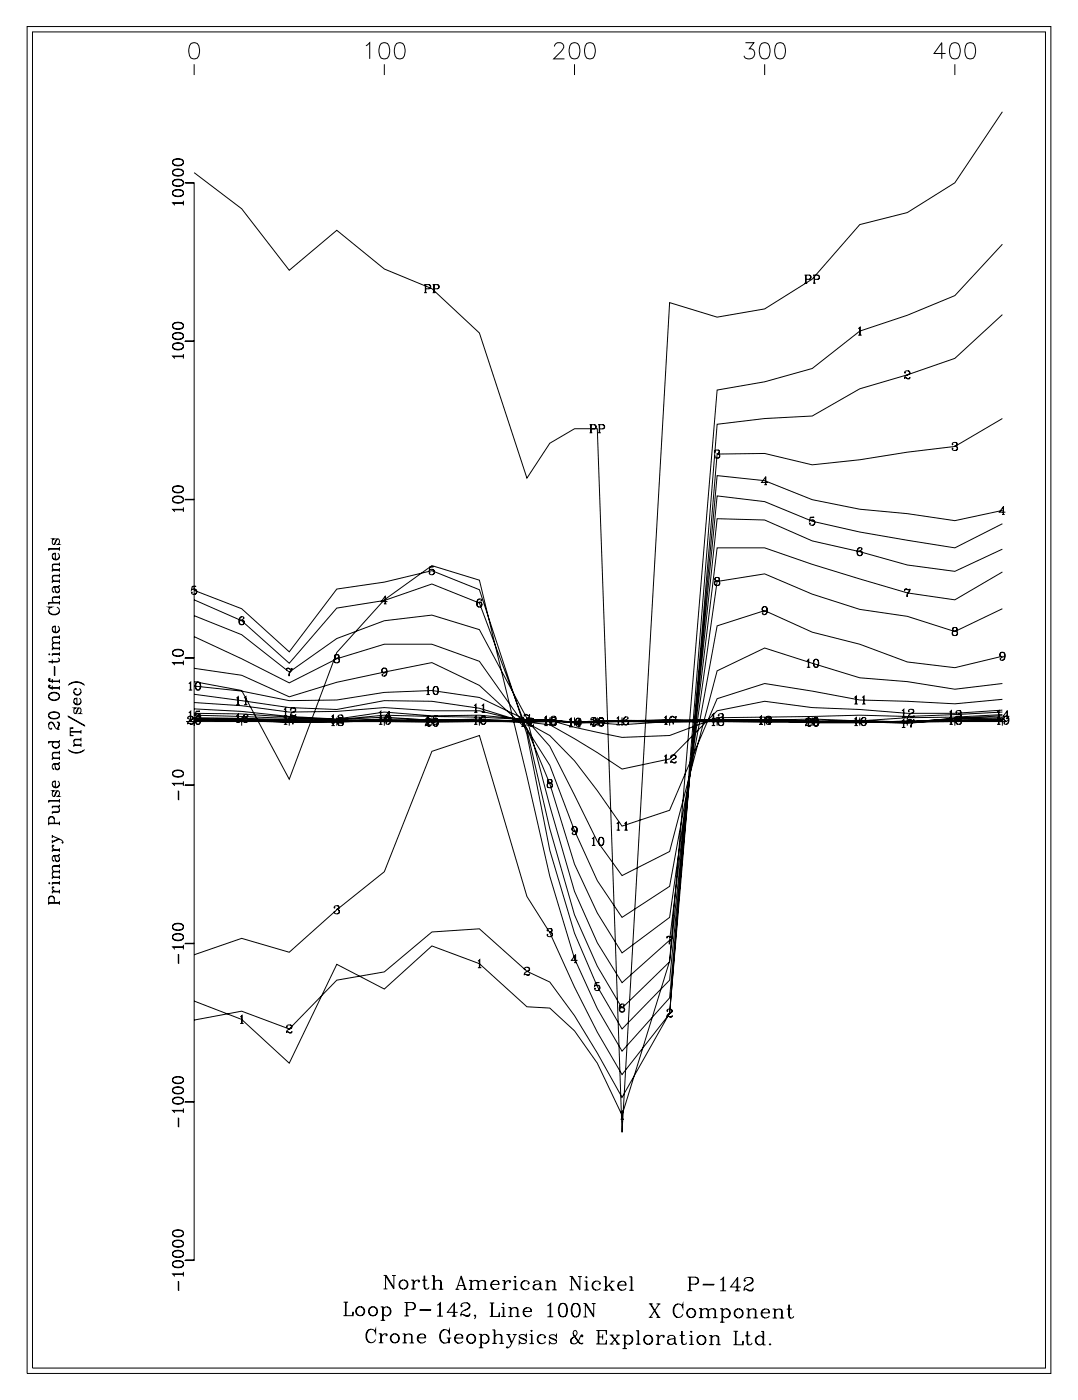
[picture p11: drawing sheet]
<svg xmlns="http://www.w3.org/2000/svg" width="215mm" height="279mm" viewBox="0 0 215 279" stroke-linecap="round" stroke-linejoin="round" font-family="sans-serif">
<g fill="none" stroke="#000" stroke-width=".2">
<path d="M5.4 5.3h204v268.5h-204zM6.5 6.4h201.9v266.3h-201.9zM38.1 8.7a1.05 1.05 0 0 1 1.5 .4 2.68 2.68 0 0 1-.3 2.5 1.06 1.06 0 0 1-1.5-.5 2.68 2.68 0 0 1 .3-2.4zM38.7 12.8v2.2M72.9 9.1l.8-.6v3.2M76 8.7a1.05 1.05 0 0 1 1.5 .4 2.71 2.71 0 0 1-.3 2.5 1.05 1.05 0 0 1-1.5-.5 2.63 2.63 0 0 1 .3-2.4zM76.6 12.8v2.2M79.1 8.7a1.05 1.05 0 0 1 1.5 .4 2.68 2.68 0 0 1-.3 2.5 1.06 1.06 0 0 1-1.6-.5 2.69 2.69 0 0 1 .4-2.4zM110.5 9.3a.83 .83 0 0 1 .6-.8h.6a.79 .79 0 0 1 .5 1.2l-1.8 2h2.1M113.9 8.7a1.05 1.05 0 0 1 1.5 .4 2.7 2.7 0 0 1-.3 2.5 1.06 1.06 0 0 1-1.5-.5 2.68 2.68 0 0 1 .3-2.4zM114.5 12.8v2.2M116.9 8.7a1.05 1.05 0 0 1 1.6 .4 2.63 2.63 0 0 1-.3 2.5 1.05 1.05 0 0 1-1.6-.5 2.71 2.71 0 0 1 .3-2.4z"/>
<path d="M148.6 8.5h1.6l-.9 1.2a1.04 1.04 0 0 1 1.1 1.2 1.04 1.04 0 0 1-1.4 .8l-.4-.1-.3-.5M151.8 8.7a1.05 1.05 0 0 1 1.5 .4 2.68 2.68 0 0 1-.3 2.5 1.05 1.05 0 0 1-1.5-.5 2.65 2.65 0 0 1 .3-2.4zM152.4 12.8v2.2M154.9 8.7a1.05 1.05 0 0 1 1.5 .4 2.69 2.69 0 0 1-.3 2.5 1.06 1.06 0 0 1-1.6-.5 2.68 2.68 0 0 1 .4-2.4zM188.5 10.7h-2.3l1.5-2.2v3.2M189.7 8.7a1.04 1.04 0 0 1 1.5 .4 2.63 2.63 0 0 1-.3 2.5 1.05 1.05 0 0 1-1.5-.5 2.68 2.68 0 0 1 .3-2.4zM190.3 12.8v2.2M192.8 8.7a1.05 1.05 0 0 1 1.5 .4 2.74 2.74 0 0 1-.3 2.5 1.06 1.06 0 0 1-1.6-.5 2.65 2.65 0 0 1 .4-2.4zM34.4 38.6a.97 .97 0 0 0 1.2 .6l.5-.1a.67 .67 0 0 0 .5-.6 .67 .67 0 0 0-.5-.6 1.81 1.81 0 0 0-1.6 .2 .58 .58 0 0 0 .3 .9 1.27 1.27 0 0 0 1.7-.4M34.4 38.4a1.36 1.36 0 0 1 2.1 0M34.4 36.5a1.17 1.17 0 0 0 1.7 .5 .66 .66 0 0 0 .5-.6 .66 .66 0 0 0-.5-.6 1.74 1.74 0 0 0-1.6 .2 .58 .58 0 0 0 .3 .9 1.26 1.26 0 0 0 1.7-.4M34.4 36.3a1.38 1.38 0 0 1 2.1 0"/>
<path d="M34.4 34.5a.97 .97 0 0 0 1.2 .6l.5-.1a.67 .67 0 0 0 .5-.6 .67 .67 0 0 0-.5-.6 1.8 1.8 0 0 0-1.6 .2 .58 .58 0 0 0 .3 .9 1.27 1.27 0 0 0 1.7-.4M34.4 34.3a1.36 1.36 0 0 1 2.1 0M34.4 32.4a1.17 1.17 0 0 0 1.7 .6 .66 .66 0 0 0 .5-.7 .66 .66 0 0 0-.5-.6 1.74 1.74 0 0 0-1.6 .2 .58 .58 0 0 0 .3 1 1.26 1.26 0 0 0 1.7-.5M34.4 32.2a1.36 1.36 0 0 1 2.1 0M36.9 36.4l1.7 .1zM37.1 36.4h1.6v214.8h-1.6M199.8 22.3l-9.5 14.1-9.5 6-9.5 2.4-9.4 10.8-9.5 6-9.5 1.6-9.4-2.9-9.5 165.4-5-140.2h-4.5l-4.9 2.9-4.6 6.9-9.5-28.9-9.4-8.9-9.5-3.9-9.5-7.7-9.5 8-9.4-12.3-9.5-7.2M34.5 40.5h2M36.5 40.4h-2.1l.4 .5M36.5 40v.9M84.5 56.7h1a.42 .42 0 0 1 .4 .4 .42 .42 0 0 1-.4 .5h-.7M84.5 58.3h.6"/>
<path d="M84.8 56.7v1.6M85.5 56.7l.3 .3-.1 .4-.2 .2M86.2 56.7h.9a.42 .42 0 0 1 .4 .4 .42 .42 0 0 1-.4 .5h-.6M86.2 58.3h.6M86.4 56.7v1.6M86.5 56.7v1.6M87.1 56.7l.3 .3v.4l-.3 .2M160.3 54.8h1a.43 .43 0 0 1 .4 .5 .43 .43 0 0 1-.4 .4h-.7M160.3 56.4h.6M160.6 54.8v1.6M161.3 54.8l.3 .3-.1 .4-.2 .2M162 54.8h.9a.43 .43 0 0 1 .4 .5 .43 .43 0 0 1-.4 .4h-.6"/>
<path d="M162 56.4h.6M162.3 54.8v1.6M162.9 54.8l.4 .3-.1 .4-.3 .2M199.8 48.7l-9.5 10.2-9.5 3.9-9.5 3.2-9.4 7.4-9.5 2.7-9.5 1.6-9.4 113.9-9.5 30.7-5-10.4-4.5-6.4-4.9-4.6-4.6-.2-9.5-8.6-9.4-3.6-9.5 8.6-9.5-4.9-9.5 19.7-9.4-8.7-9.5-3.7M34.4 69.1a1.17 1.17 0 0 0 1.7 .5 .66 .66 0 0 0 .5-.6 .66 .66 0 0 0-.5-.6 1.8 1.8 0 0 0-1.6 .2 .58 .58 0 0 0 .3 .9 1.27 1.27 0 0 0 1.7-.4M34.4 68.9a1.36 1.36 0 0 1 2.1 0M34.4 67.1a.97 .97 0 0 0 1.2 .6l.5-.1a.66 .66 0 0 0 .5-.6 .66 .66 0 0 0-.5-.6 1.74 1.74 0 0 0-1.6 .2 .57 .57 0 0 0 .3 .9 1.26 1.26 0 0 0 1.7-.4M34.4 66.9a1.38 1.38 0 0 1 2.1 0M34.4 65a1.17 1.17 0 0 0 1.7 .5 .66 .66 0 0 0 .5-.6 .66 .66 0 0 0-.5-.6 1.83 1.83 0 0 0-1.6 .2 .58 .58 0 0 0 .3 1 1.26 1.26 0 0 0 1.7-.5M34.4 64.8a1.36 1.36 0 0 1 2.1 0M34.5 71.1h2M36.5 71h-2.1l.4 .5"/>
<path d="M36.5 70.6v.9M36.9 68h1.7zM171 65.5l.4-.3v1.6M171 66.8h.7M171.3 65.3v1.5M180.4 74.2v.1h-.1a.55 .55 0 0 1 .6-.4 .55 .55 0 0 1 .5 .5l-.3 .3a.8 .8 0 0 0-.8 .8M181 73.9l.2 .2 .1 .3-.6 .4M181.4 75.3l-.3 .1h-.8M181.4 75.1l-.2 .4h-.3l-.4-.2M199.8 62.7l-9.5 8.7-9.5 3.3-9.5 2.8-9.4 5.4-9.5 .5-9.5 1.2-9.4 117.3-9.5 16.8-5-8.8-4.5-7.5-4.9-6.7-4.6-2.1-9.5-8.5-9.4 .7-9.5 7.9-9.5 1.7-9.5 9.7-9.4-3.6-9.5 1.8M34.4 99.7a1.17 1.17 0 0 0 1.7 .5 .66 .66 0 0 0 .5-.6 .66 .66 0 0 0-.5-.6 1.72 1.72 0 0 0-1.6 .2 .58 .58 0 0 0 .3 .9 1.26 1.26 0 0 0 1.7-.4M34.4 99.5a1.38 1.38 0 0 1 2.1 0"/>
<path d="M34.4 97.6a.97 .97 0 0 0 1.2 .6l.5-.1a.67 .67 0 0 0 .5-.6 .67 .67 0 0 0-.5-.6 1.83 1.83 0 0 0-1.6 .2 .58 .58 0 0 0 .3 .9 1.26 1.26 0 0 0 1.7-.4M34.4 97.4a1.36 1.36 0 0 1 2.1 0M36.9 99.5l1.7 .1zM117.5 84.6h.9a.42 .42 0 0 1 .4 .5 .42 .42 0 0 1-.4 .4h-.6M117.5 86.3h.5M117.7 84.6v1.7M117.8 84.6v1.7M118.4 84.6l.3 .3v.4l-.3 .2M119.2 84.6h.9l.4 .3-.1 .5-.9 .1M119.2 86.3h.5M119.4 84.6v1.7M119.5 84.6v1.7"/>
<path d="M120.1 84.6l.3 .3v.4l-.3 .2M142.5 90v.1h-.1a.51 .51 0 0 1 .5-.4 .51 .51 0 0 1 .5 .5l-.1 .1-.5 .1M143.1 89.7l.2 .2v.3l-.2 .2 .1 .1a.44 .44 0 0 1 .3 .4 .44 .44 0 0 1-.4 .4l-.6-.1-.1-.2 .1-.2v.2M143.3 90.5l.1 .5-.3 .3M152.3 96.6h.6M152.6 95.2v1.4M153 96.2h-1.2l.8-1.2v1.6M189.8 88.5v.1v-.1l.1-.2a.61 .61 0 0 1 .9 .1l-.1 .4-.5 .1M190.5 88.2l.2 .2-.1 .4-.1 .1 .1 .1a.44 .44 0 0 1 .3 .4 .44 .44 0 0 1-.4 .4l-.6-.1-.1-.2v-.2v.2M190.7 89l.1 .5-.3 .3M199.8 83.4l-9.5 5.6-9.5 1.1-9.5 1.5-9.4 1.1-9.5-2.3-9.5 .1-9.4 111.6-9.5 12.1-5-8.5-4.5-9-4.9-10.8-4.6-7.2-9.5-32.1-9.4 3.2-9.5 24-9.5 7.5-9.5 8.5-9.4-2.8-9.5 3.3M9.7 109.5h2.1"/>
<path d="M10.4 111a.75 .75 0 0 0 .7 .5 .75 .75 0 0 0 .7-.5M10.4 115.9h1.4M10.4 113.6h1.4M10.8 117l.3 1 .4 .2a.65 .65 0 0 0 0-1.2M11 117.7a.42 .42 0 0 0 .4 .4 .42 .42 0 0 0 .4-.4M11 110.4l-.5 .1M11.4 107.4l-.5 1h-.4a.7 .7 0 0 1 .1-.9l.2-.1h-.4l.2 .1M11.5 110.3a.72 .72 0 0 1 .2 1.1 .72 .72 0 0 1-1.1 0 .72 .72 0 0 1 .2-1.1h.2v1.2M11.6 108.4l.2 .1h-.4l.2-.1a.69 .69 0 0 0 .1-.9l-.4-.1-.6 1.1M11.8 119h-1.1a.65 .65 0 0 0 0 1.1M11.8 119.1h-1.1l-.3 .3M11.8 116.7l-.3 .2h-.7l-.3 .2a.7 .7 0 0 0 .1 .9v-.1"/>
<path d="M11.8 116.6l-.3 .4h-.9M11.8 114.7h-1.1a.65 .65 0 0 0 0 1.1M11.8 114.8h-1.1l-.3 .3M11.8 112.4h-1.1a.66 .66 0 0 0 0 1.1M11.8 112.5h-1.1l-.3 .3M11.8 109v.8M11.8 112.1v.7M11.8 113.2v.8M11.8 114.4v.7M11.8 115.5v.7M11.8 118.7v.7M11.8 119.8v.7"/>
<path d="M11.8 113.5h-1.4v.5M11.8 115.8h-1.4v.4M11.8 109.3h-2.1v.5M34.5 101.6h2M36.5 101.5h-2.1l.4 .5M36.5 101.1v.9M38.3 116.9h.8h-.8l-.1 .7a.58 .58 0 0 1 .8-.2 .58 .58 0 0 1 0 .9 .58 .58 0 0 1-.8-.1v-.2v.2M38.8 117.4l.1 .1a.56 .56 0 0 1 .3 .5 .56 .56 0 0 1-.4 .5M76.8 118.9v1.5M77.2 119.9h-1.2l.8-1.1v1.6M85.7 113l.7-.1h-.7l-.2 .8a.58 .58 0 0 1 .9-.2 .58 .58 0 0 1 0 .9 .58 .58 0 0 1-.9-.2l.1-.1v.1M86.1 113.5l.2 .1a.56 .56 0 0 1 .2 .5 .56 .56 0 0 1-.4 .5"/>
<path d="M95.5 119.4a.96 .96 0 0 0 0 1.6M95.9 119.6v.2l.1-.2a.56 .56 0 0 0-.7-.2 .56 .56 0 0 0-.3 .7v.4a.52 .52 0 0 0 .6 .6 .52 .52 0 0 0 .4-.7 .52 .52 0 0 0-.7-.3l-.2 .4M142.8 115.1l-.3 .1v.4a.56 .56 0 0 0 .9 0v-.3a.56 .56 0 0 0-.8-.1l-.1 .4 .3 .2M142.8 115.8l-.4 .3a.53 .53 0 0 0 .6 .6 .53 .53 0 0 0 .3-.8l-.2-.1M142.8 115.8l-.3 .3v.5l.3 .1M143.1 115.1l.2 .2v.3l-.2 .2M143.1 115.8l.3 .3-.1 .5-.2 .1M161.5 103.2l.8-.1h-.8l-.2 .8a.57 .57 0 0 1 .9-.3 .57 .57 0 0 1 0 .9 .57 .57 0 0 1-.9-.2l.1-.1v.2M161.9 103.6l.4 .5v.4l-.4 .2M171.3 109.2a.96 .96 0 0 0 0 1.6M171.4 109.8h.2a.51 .51 0 0 1 .2 .6 .51 .51 0 0 1-.4 .4M171.7 109.4v.1l.1-.1a.56 .56 0 0 0-.7-.2 .56 .56 0 0 0-.3 .6v.5a.52 .52 0 0 0 .6 .5 .52 .52 0 0 0 .4-.6 .52 .52 0 0 0-.7-.4l-.2 .4"/>
<path d="M180.3 117.7l.2-.3 .6 .2 .3-.2-.1 .4a1.28 1.28 0 0 0-.5 1.2M180.3 117.4v.4M180.4 117.5l.3-.1 .4 .2M181.3 117.8a1.15 1.15 0 0 0-.6 1.2M199.7 102.6h.5M199.8 101.7l-9.5 2.1-9.5-1.4-9.5-.9-9.4-1.9-9.5-3.8-9.5-1-9.4 104.1-9.5 10.6-5-8.5-4.5-9.9-4.9-16.5-4.6-19.9-9.5-39.1-9.4-2.9-9.5 6.9-9.5 10.5-9.5 25.2-9.4-17.7-9.5-1.7M199.8 104.4l-9.5 4.8-19-3.2-9.4-2.1-9.5-3.9-9.5-1.2-9.4 96.6-9.5 9.7-5-8.5-4.5-10.6-4.9-16.5-4.6-23.2-9.5-28.8-9.4-3.8-9.5 2.3-9.5 1.4-9.5 12.5-9.4-8.6-9.5-3.6M199.8 109.5l-9.5 4.4-9.5-1.3-9.5-2.6-9.4-2.2-9.5-4.2-9.5-.2-9.4 88.3-9.5 9.2-5-8.3-4.5-10.3-4.9-17.1-4.6-19.7-9.5-25.3-9.4-3.8-9.5 3.3-9.5 1.5-9.5 11-9.4-8.5-9.5-4.1M199.8 114l-9.5 5.6-9.5-1.4-18.9-5.7-9.5-3.3h-9.5l-9.4 78.2-9.5 8.5-5-8-4.5-10.2-4.9-17.1-4.6-17.4-9.5-17.7-9.4-2.9-9.5 1.1-9.5 3.6-9.5 6.7-9.4-7.5-9.5-3.8M199.9 101.1v1.5M200.4 102.1h-1.2l.8-1.2v1.7M9.7 138.9a1.11 1.11 0 0 0 1.2 .7 1.11 1.11 0 0 0 .9-.9 1.11 1.11 0 0 0-1.1-.7 1.11 1.11 0 0 0-1 .9 1.23 1.23 0 0 0 2.1 0"/>
<path d="M9.7 138.7a1.23 1.23 0 0 1 2.1 0M9.7 136.9l.3 .2h1.8M9.7 135.5l.3 .2h1.8M9.7 130.4h.2l-.1 .1zM9.7 121.8a1.21 1.21 0 0 0 2.1 0M9.7 120.2h2.1M9.8 136.7l.1 .1 .1-.1h-.3l.1 .4 .2 .1h1.8M9.8 135.3h.2l-.1-.1-.2 .1 .1 .4 .2 .1h1.8M10.4 125.5a.75 .75 0 0 0 .7 .5 .75 .75 0 0 0 .7-.5M10.4 131.4v.9M10.4 135.3v.9M10.4 136.7v.8"/>
<path d="M10.4 130.4h1.4M10.4 129.3h1.4M10.8 132.9l.1 1.7zM11 124.9l-.5 .1M11.3 121a.79 .79 0 0 1 .5 .9 .79 .79 0 0 1-.8 .6 .94 .94 0 0 1-1-.2 .94 .94 0 0 1-.2-1l.2-.2-.3-.1h.6l-.3 .1M11.5 131.1a.43 .43 0 0 1 .2 .8l-2 .1M11.5 124.8a.71 .71 0 0 1 .2 1.1 .71 .71 0 0 1-1.1 0 .71 .71 0 0 1 .2-1.1h.2v1.2M11.8 131.7l-.4 .2h-1.7M11.8 128.1h-1.1a.66 .66 0 0 0 0 1.1M11.8 128.2h-1.1l-.3 .3M11.8 127h-1.1a.65 .65 0 0 0 0 1.1M11.8 127h-1.1l-.3 .4"/>
<path d="M11.8 126.6v.8M11.8 127.8v.7M11.8 128.9v.7M11.8 130v.7M11.8 135.4v.8M11.8 136.8v.7M11.8 129.2h-1.4v.4M11.8 130.3h-1.4v.4M11.8 120.1h-2.1v.4M13.6 136.6a2.2 2.2 0 0 1 3.3 0M13.8 136.4l.4-.2a2.63 2.63 0 0 1 2.5 .2M14.7 139.9a.75 .75 0 0 0 .7 .5 .75 .75 0 0 0 .7-.5"/>
<path d="M14.7 137.9a.75 .75 0 0 0 .7 .6 .75 .75 0 0 0 .7-.6M15.3 139.3l-.5 .1M15.8 139.2a.71 .71 0 0 1 .2 1 .71 .71 0 0 1-1.1 0 .71 .71 0 0 1 .2-1h.2v1.2M15.8 137.2a.72 .72 0 0 1 .2 1.1 .72 .72 0 0 1-1.1 0 .72 .72 0 0 1 .2-1.1v.2l-.1-.1M34.4 130.2a.97 .97 0 0 0 1.2 .6l.5-.1a.66 .66 0 0 0 .5-.6 .66 .66 0 0 0-.5-.6 1.74 1.74 0 0 0-1.6 .2 .57 .57 0 0 0 .3 .9 1.26 1.26 0 0 0 1.7-.4M34.4 130a1.38 1.38 0 0 1 2.1 0M34.5 132.2h2M36.5 132.1h-2.1l.4 .5M36.5 131.7v.9M36.9 131.1l1.7 .1zM37.6 136.2l.4-.3v1.6M37.6 137.5h.7"/>
<path d="M37.9 136v1.5M38.7 138.4l18.9 2.6 9.5 .4 9.5-1.7 9.5 .1 9.4 1.4 9.5 2.9 4.6 2.5 4.9 5 4.5 6 5 7.1 9.5-3.2 9.4-22.2 9.5-3.1 9.5 1.6 9.4 1.7 9.5 .3 9.5 .5 9.5-.9M39.4 135.9a.93 .93 0 0 0 0 1.6h.1a.94 .94 0 0 0 0-1.6h-.1a1.04 1.04 0 0 0 0 1.6M39.5 135.9a1.04 1.04 0 0 1 0 1.6M47.1 139.1l.4-.3v1.7M47.4 138.9v1.6M48.2 122.9a.97 .97 0 0 0-.1 1.6M48.2 123.5l.4 .5v.3l-.4 .2M48.6 123.2v.1v-.1a.51 .51 0 0 0-.5-.3 .51 .51 0 0 0-.4 .4 .82 .82 0 0 0 .4 1.2 .5 .5 0 0 0 .6-.4 .5 .5 0 0 0-.4-.6 .5 .5 0 0 0-.6 .5M48.6 139.1l.4-.3v1.7M48.9 138.9v1.6M57.1 133.5l.2-.3 .6 .2 .3-.2-.1 .4a1.28 1.28 0 0 0-.5 1.2"/>
<path d="M57.1 133.2v.4M57.2 133.3l.3-.1 .4 .2M58.1 133.6a1.14 1.14 0 0 0-.5 1.2M67 130.5l-.3 .1v.4a.54 .54 0 0 0 .9 0v-.3a.55 .55 0 0 0-.8-.1 .39 .39 0 0 0 .2 .6M67 131.2l-.4 .3a.53 .53 0 0 0 .6 .6 .53 .53 0 0 0 .3-.8l-.2-.1M67 131.2l-.3 .3v.5l.3 .1M67.3 130.5l.1 .1a.39 .39 0 0 1-.1 .6M67.3 131.2l.3 .3v.3l-.3 .3M76.5 133.2l-.4 .4 .1 .3 .3 .3M76.5 120.4h.6M76.7 133.2a.98 .98 0 0 1-.1 1.6M77.1 133.7a.52 .52 0 0 1-.7 .4 .52 .52 0 0 1-.3-.8 .52 .52 0 0 1 .8-.1 .88 .88 0 0 1 .3 1 .88 .88 0 0 1-.8 .6l-.3-.3 .1-.1v.1"/>
<path d="M85 137.1l.4-.3v1.6M85 138.4h.7M85.3 136.9v1.5M86.8 136.8a.93 .93 0 0 0 0 1.6h.1a.93 .93 0 0 0 0-1.6h-.1a1.03 1.03 0 0 0 0 1.6M86.9 136.8a1.02 1.02 0 0 1 0 1.6M95.6 120l.4 .5-.1 .3-.3 .2M152.3 120.9l-.1 .1a.51 .51 0 0 0-.3 .5 .51 .51 0 0 0 .4 .4M152.5 120.9a.96 .96 0 0 1-.1 1.6M152.9 121.4a.52 .52 0 0 1-.8 .4 .52 .52 0 0 1-.2-.7 .52 .52 0 0 1 .8-.1 .88 .88 0 0 1 .3 .9 .88 .88 0 0 1-.8 .6l-.3-.2 .1-.2v.2M160.8 131.7l.4-.3v1.6M160.8 133h.7M161.1 131.5v1.5"/>
<path d="M162.6 131.4a.92 .92 0 0 0 0 1.6h.1a.93 .93 0 0 0 0-1.6h-.1a1.02 1.02 0 0 0 0 1.6M162.7 131.4a1.02 1.02 0 0 1 0 1.6M170.3 139l.4-.3v1.6M170.6 138.8v1.5M171.8 139l.4-.3v1.6M172.1 138.8v1.5M190.1 125.1l-.2 .1-.1 .3a.54 .54 0 0 0 1 0v-.2a.53 .53 0 0 0-.8-.1 .39 .39 0 0 0 .1 .6M190.1 125.8l-.3 .3a.54 .54 0 0 0 .6 .6 .54 .54 0 0 0 .4-.8l-.3-.1M190.1 125.8l-.3 .3 .1 .4 .2 .2M190.5 125.1a.39 .39 0 0 1 .1 .6l-.1 .1M190.5 125.8l.3 .3v.3l-.3 .3M199.7 130l-.2 .1a.51 .51 0 0 0-.2 .5 .51 .51 0 0 0 .4 .4"/>
<path d="M199.8 121.3l-9.5 4.6-9.5-3.1-9.5-1.3-9.4-3.1-9.5-4-9.5 1.5-9.4 67-9.5 7-5-7.9-4.5-9.8-4.9-16-4.6-11-9.5-13.4-9.4-3.4h-9.5l-9.5 2.9-9.5 4.8-9.4-4.8-9.5-4.4M199.8 130.8l-9.5 2.3-9.5-1.2-9.5-3.5-9.4-2.4-9.5-4.3-9.5 3-9.4 52-9.5 6.2-5-7.4-4.5-9.9-4.9-13.1-4.6-7.2-9.5-8.7-9.4-4.5-19 3.9-9.5 2.9-9.4-4.3-9.5-1.4M199.8 136.2l-9.5 1.2-9.5-1.5-9.5-.8-18.9-5.9-9.5 4.5-9.4 36-9.5 4.8-5-6.8-9.4-19-4.6-5.1-9.5-4.6-9.4-1.4-9.5 .4-9.5 1.5-9.5 .2-9.4-1.9-9.5-1.1M199.8 130a.97 .97 0 0 1 0 1.6M200.2 130.5a.52 .52 0 0 1-.7 .4 .52 .52 0 0 1-.2-.7 .52 .52 0 0 1 .8-.1 .88 .88 0 0 1 .2 .9 .88 .88 0 0 1-.8 .6l-.2-.2 .1-.2v.2M9.7 144.4l.1-.2a.47 .47 0 0 1 .7-.1l.4 .7M9.7 142.7a.96 .96 0 0 0 1.2 .6l.5-.1a.66 .66 0 0 0 .5-.6 .66 .66 0 0 0-.5-.6 1.74 1.74 0 0 0-1.6 .2 .58 .58 0 0 0 .3 .9 1.26 1.26 0 0 0 1.7-.4M9.7 142.5a1.38 1.38 0 0 1 2.1 0M9.7 159.7h2.1M10.1 145.2h.1v.2a.73 .73 0 0 1-.5-.8 .73 .73 0 0 1 .6-.7l.4 .4a1.06 1.06 0 0 0 1.1 1.1M10.4 156.4a.75 .75 0 0 0 .7 .5 .75 .75 0 0 0 .7-.5M10.4 148.5a.75 .75 0 0 0 .7 .5 .75 .75 0 0 0 .7-.5"/>
<path d="M10.4 151.2h1.4M10.7 147.9a.68 .68 0 0 0-.1 1 .68 .68 0 0 0 1 0 .68 .68 0 0 0-.1-1M10.8 152.3l.3 1 .4 .1a.65 .65 0 0 0 0-1.1M11 155.8l-.5 .1M11 153a.42 .42 0 0 0 .4 .3 .42 .42 0 0 0 .4-.3M11.3 143.9l.5 .2v.4l-.3 .5M11.4 157.6l-.5 1h-.4a.7 .7 0 0 1 .1-.9l.2-.1h-.4l.2 .1M11.5 155.7a.72 .72 0 0 1 .2 1.1 .72 .72 0 0 1-1.1 0 .72 .72 0 0 1 .2-1.1h.2v1.2M11.5 143.9l.2 .3-.2 .8 .1 .4M11.6 158.6l.2 .1h-.4l.4-.4v-.4l-.2-.3h-.3l-.6 1.1M11.8 152l-.3 .2-.9 .1a.69 .69 0 0 0 0 1v-.1M11.8 151.9l-.1 .3-.2 .1h-.9"/>
<path d="M11.8 150h-1.1a.66 .66 0 0 0 0 1.1M11.8 150.1h-1.1l-.3 .3M11.8 147.5v.4h-2.1M11.8 149.6v.8M11.8 150.8v.7M11.8 159.3v.7M11.8 151.1h-1.4v.4M11.8 159.6h-2.1v.4M11.8 147.8h-2.1v.4M13.6 149.4a2.21 2.21 0 0 0 3.3 0M13.6 142.7l3.3 2zM13.8 149.6l.4 .2a2.64 2.64 0 0 0 2.5-.2"/>
<path d="M14 145.2l.6-.1h-.6v1.5h.6l-.6-.1M14 145.9h2.1M14 145.8h2.1M14.7 148.6h1.4M15.7 141.1l-.6 1.1h-.2l-.2-.3 .1-.6 .3-.2h-.4l.2 .1M15.9 142.1l.2 .1h-.4l.4-.4v-.4l-.2-.3h-.3l-.6 1.1M16.1 147.4h-1.1a.65 .65 0 0 0 0 1.1M16.1 147.4h-1.1l-.3 .4M16.1 148.5h-1.4v.4M16.1 145.5v.7M16.1 147v.8M16.1 148.2v.7"/>
<path d="M34.4 154.3a.97 .97 0 0 0 1.2 .6l.5-.1a.66 .66 0 0 0 .5-.6 .66 .66 0 0 0-.5-.6 1.72 1.72 0 0 0-1.6 .2 .57 .57 0 0 0 .3 .9 1.27 1.27 0 0 0 1.7-.4M34.4 154.1a1.38 1.38 0 0 1 2.1 0M34.5 156.2h2M35.5 157.7l.1 1.7zM36.5 156.1h-2.1l.4 .5M36.5 155.7v.9M36.9 156.4l1.7 .1zM37.1 143.8h2.4M37.5 143.1h-.1a.55 .55 0 0 1 .6-.4 .55 .55 0 0 1 .5 .5l-.3 .3a.77 .77 0 0 0-.8 .9M37.6 142.1l.4-.4v1.7M37.6 143.4h.7M37.9 141.8v1.6"/>
<path d="M38.1 142.8l.2 .1 .1 .3-.6 .5M38.5 144.1l-.3 .2-.8-.1M38.5 144l-.2 .4-.7-.3M38.7 143.8h161.1M38.7 140l9.5 .7 9.4 1.2 9.5-.1 9.5-.8 9.5 .7h9.4l9.5 2.2 4.6 .6 9.4 5.5 5 3.3 9.5-2 9.4-9.6 9.5-1.9 9.5 1.2 9.4 .4 9.5 .8h9.5l9.5-.7M38.7 141.3l9.5 .5 9.4 1 9.5 .5 9.5-1.4 9.5 .8 9.4-.1 9.5 .8 4.6 .2 4.9 1.4 9.5 2 9.5-.4 9.4-3.5 28.4-.5 9.5 .2 19-.9M38.7 142.2l9.5 .1 18.9 1.1 9.5-.8 18.9 .3 14.1 .7 4.9 .5h4.5l5 .4 9.5-.7 9.4-.4 9.5 .2 9.5-.3 9.4 .4 9.5-.6 9.5-.2 9.5-.5M38.7 142.6l28.4 .8 9.5-.5 9.5 .7 9.4-.3 9.5 .5 4.6-.4 4.9 .7 4.5-.2 5-.3 9.5 .1 9.4-.3 19 .4 9.4-.2 9.5 .3 9.5-.7 9.5-.5M38.7 143.1l28.4 .6 9.5-.4 18.9 .3 9.5 .3 4.6-.5 4.9 .5 4.5-.2 14.5-.3 47.3 .5 9.5-.7 9.5-.1M38.7 143v1.6M39.1 141.8l.7-.1h-.7l-.2 .8a.57 .57 0 0 1 .9-.2 .57 .57 0 0 1 0 .9 .57 .57 0 0 1-.9-.2l.1-.1v.2M39.4 142.8a.93 .93 0 0 0 0 1.6h.1a.94 .94 0 0 0 0-1.6h-.1a1.05 1.05 0 0 0 0 1.6"/>
<path d="M39.5 142.3l.4 .4-.1 .4-.3 .3M39.5 142.8a1.05 1.05 0 0 1 0 1.6M47.1 142.7l.4-.3v1.6M47.1 140.5h.7M47.1 144h.7M47.3 143.8h1.7M47.4 142.5v1.5M48.2 143v1.6M48.6 140.5h.7M48.9 142.4a.97 .97 0 0 0 0 1.6M49 143l.2 .1a.51 .51 0 0 1 .2 .5 .51 .51 0 0 1-.4 .4M49.3 142.6v.2l.1-.2a.56 .56 0 0 0-.7-.2 .56 .56 0 0 0-.3 .7v.4a.52 .52 0 0 0 .6 .6 .52 .52 0 0 0 .4-.7 .52 .52 0 0 0-.7-.3l-.2 .4"/>
<path d="M56.6 141.4l.3-.3v1.6M56.6 143.1l.3-.3v1.6M56.6 142.7h.7M56.6 144.4h.7M56.8 143.8h1.7M56.9 141.2v1.5M56.9 142.8v1.6M57.6 143v1.6M57.9 143.1l.2-.3 .5 .2 .3-.2v.4a1.3 1.3 0 0 0-.5 1.2M57.9 141.4l.1 .1h-.1a.55 .55 0 0 1 .5-.4 .55 .55 0 0 1 .5 .5l-.3 .3a.92 .92 0 0 0-.7 1.3M57.9 142.9l.4-.1 .3 .2M58.6 141.1l.2 .2 .1 .3-.6 .4"/>
<path d="M58.9 143.2a1.14 1.14 0 0 0-.6 1.2M58.9 142.5l-.2 .1h-.8M58.9 142.3l-.1 .4h-.3l-.4-.2M66 142.8l.4-.3v1.6M66 143.3l.4-.3v1.6M66 144.1h.7M66 144.6h.7M66.3 143.8h1.6M66.4 142.6v2M67.1 143v1.6M67.4 142.8v.2l-.1-.2 .2-.2a.6 .6 0 0 1 .8 .1v.4l-.5 .1M67.7 143l-.2 .1-.1 .4a.54 .54 0 0 0 .9 0v-.3a.53 .53 0 0 0-.7-.1l-.1 .4 .2 .2"/>
<path d="M67.7 143.7l-.4 .3a.54 .54 0 0 0 .6 .6 .54 .54 0 0 0 .4-.7l-.3-.2M67.7 143.7l-.3 .3 .1 .5 .2 .1M68 142.5l.3 .2v.3l-.3 .2 .2 .1a.45 .45 0 0 1 .2 .5 .45 .45 0 0 1-.4 .3l-.5-.1-.2-.2 .1-.1v.1M68 143l.3 .2v.3l-.3 .2M68 143.7l.3 .3v.3l-.3 .3M68.3 143.4v.4l-.3 .3M75.5 142.1l.4-.4v1.7M75.5 143.1l.4-.3v1.6M75.5 144.4h.7M75.5 143.4h.7M75.8 143.8h1.6M75.8 141.8v2.6"/>
<path d="M76.6 143v1.6M77.3 142.8l-.4 .4 .1 .3 .3 .3M77.3 143.4h.5M77.4 142.8a.97 .97 0 0 1 0 1.6M77.5 141.9v1.5M77.8 143.3a.52 .52 0 0 1-.7 .4 .52 .52 0 0 1-.2-.7 .52 .52 0 0 1 .8-.2 .86 .86 0 0 1 .2 1 .86 .86 0 0 1-.8 .6l-.2-.3 .1-.1v.1M78 142.9h-1.2l.8-1.2v1.7M84.8 143.4l.1 .1h-.1a.55 .55 0 0 1 .5-.4 .55 .55 0 0 1 .5 .5l-.3 .3a.81 .81 0 0 0-.7 .9M85 143.1l.4-.3v1.6M85 144.4h.7M85.3 143.8h1.6M85.3 142.8v1.6"/>
<path d="M85.5 143.1l.2 .2 .1 .3-.7 .5M85.8 144.5l-.2 .2-.6-.2-.2 .1M85.8 144.4l-.1 .4h-.3l-.4-.3M86.1 143v1.6M86.4 142.8h.8h-.8l-.1 .7a.57 .57 0 0 1 .9-.2 .57 .57 0 0 1 0 .9 .57 .57 0 0 1-.9-.2h.1v.1M86.8 143.1a.92 .92 0 0 0 0 1.7h.1a.92 .92 0 0 0 0-1.7h-.1a1.02 1.02 0 0 0 0 1.7M86.9 143.3l.2 .1a.56 .56 0 0 1 .2 .5 .56 .56 0 0 1-.4 .5M86.9 143.1a1.02 1.02 0 0 1 0 1.7M94.5 140.7l.4-.3v1.6M94.5 143.1l.4-.3v1.6M94.5 142h.7M94.5 144.4h.7"/>
<path d="M94.7 143.8h1.7M94.8 140.4v1.6M94.8 142.8v1.6M95.5 143v1.6M96 140.7l.4-.3v1.6M96 142h.7M96.3 142.8a.98 .98 0 0 0-.1 1.6M96.3 140.4v1.6M96.4 143.4l.4 .4-.1 .3-.3 .3M96.7 143v.1v-.3a.61 .61 0 0 0-.7 .1 .61 .61 0 0 0-.2 .6v.4a.52 .52 0 0 0 .6 .5 .52 .52 0 0 0 .4-.6 .52 .52 0 0 0-.7-.3l-.2 .3M103.9 143.4l.4-.3v1.7M103.9 144.8h.7"/>
<path d="M104.2 143.8h1.6M104.3 143.2v1.6M104.5 142.7l.2-.3 .6 .2 .3-.2-.1 .4a1.35 1.35 0 0 0-.5 1.2M104.5 142.4v.4M104.6 142.5h.3l.4 .1M105 143v1.6M105.3 143.4l.2-.3 .5 .3 .3-.3-.1 .5a1.3 1.3 0 0 0-.4 1.2M105.3 143.1v.5M105.3 143.4v.2v-.1a.55 .55 0 0 1 .5-.4 .55 .55 0 0 1 .5 .5l-.3 .3a.79 .79 0 0 0-.7 .9M105.3 143.3l.3-.1 .4 .2M105.5 142.8a1.14 1.14 0 0 0-.6 1.2M105.9 143.1l.3 .2v.3l-.6 .5"/>
<path d="M106.2 143.6a1.14 1.14 0 0 0-.5 1.2M106.3 144.5l-.2 .2-.6-.2-.2 .1M106.3 144.4l-.1 .4-.7-.3M108.5 143.1l.4-.3v1.6M108.5 143.3l.4-.3v1.6M108.5 144.4h.7M108.5 144.6h.7M108.8 143.8h1.6M108.8 142.8v1.8M109.4 155.4l-.2 .1-.1 .4a.56 .56 0 0 0 .9 0v-.3a.5 .5 0 0 0-.8 0l.1 .4 .1 .1M109.4 156.1l-.4 .3a.53 .53 0 0 0 .7 .6 .53 .53 0 0 0 .3-.8l-.3-.1M109.4 156.1l-.3 .3 .1 .5 .2 .1"/>
<path d="M109.6 143v1.6M109.7 155.4l.3 .2-.1 .4-.2 .1M109.7 156.1l.3 .3v.5l-.3 .1M109.9 143.1v.1l-.1-.1 .2-.3a.58 .58 0 0 1 .8 .2l-.1 .4-.4 .1M110.2 143l-.2 .1-.1 .4a.54 .54 0 0 0 .9 0v-.3a.54 .54 0 0 0-.8-.1v.4l.2 .2M110.2 143.7l-.4 .3a.53 .53 0 0 0 .6 .6 .53 .53 0 0 0 .3-.8l-.2-.1M110.2 143.7l-.3 .3 .1 .5 .2 .1M110.5 142.8a.39 .39 0 0 1 .1 .6l-.1 .1h.1a.44 .44 0 0 1 .3 .5 .44 .44 0 0 1-.4 .4l-.5-.1-.2-.2 .1-.2v.2M110.5 143l.2 .2v.3l-.2 .2M110.5 143.7l.3 .3-.1 .5-.2 .1M110.7 143.6l.1 .5-.3 .3M113.4 143.6l.4-.3v1.6"/>
<path d="M113.4 143.4l.4-.3v1.7M113.4 144.8h.7M113.4 144.9h.7M113.7 143.8h1.6M113.7 143.2v1.7M114.5 143v1.6M115.2 143.1l-.2 .1a.51 .51 0 0 0-.2 .5 .51 .51 0 0 0 .4 .4M115.2 144.9h.5M115.3 143.1a.96 .96 0 0 1 0 1.7M115.4 143.4v1.5M115.7 143.7a.52 .52 0 0 1-.7 .4 .52 .52 0 0 1-.2-.8 .52 .52 0 0 1 .8-.1 .83 .83 0 0 1 .2 1 .83 .83 0 0 1-.9 .5v-.3v.1M115.9 144.4h-1.3l.9-1.1v1.6"/>
<path d="M117.8 143.3l.1 .1h-.2a.55 .55 0 0 1 .6-.4 .55 .55 0 0 1 .5 .5l-.3 .3a.79 .79 0 0 0-.8 .8M118 143.4l.4-.3v1.7M118 144.8h.7M118.2 143.8h1.7M118.3 143.2v1.6M118.4 143l.3 .3a.6 .6 0 0 1-.6 .6M118.8 144.4l-.2 .2-.9-.1M118.8 144.2l-.1 .4-.7-.2M119 143v1.6M119.4 143.2l.8-.1h-.8l-.1 .8a.58 .58 0 0 1 .9-.2 .58 .58 0 0 1 0 .9 .58 .58 0 0 1-.9-.2l.1-.1v.1M119.7 143a.93 .93 0 0 0 0 1.6h.2a.93 .93 0 0 0 0-1.6h-.2a1.03 1.03 0 0 0 0 1.6M119.9 143.7l.1 .1a.56 .56 0 0 1 .3 .5 .56 .56 0 0 1-.4 .5"/>
<path d="M119.9 143a1.02 1.02 0 0 1 0 1.6M122.9 143.2l.4-.3v1.6M122.9 144.5h.7M123.2 143.8h1.6M123.2 143v1.5M124 143v1.6M124.7 142.9a.97 .97 0 0 0 0 1.6M124.8 143.5l.4 .5-.1 .3-.3 .2M125.1 143.1v.2v-.3a.61 .61 0 0 0-.6 0 .61 .61 0 0 0-.3 .6v.4a.52 .52 0 0 0 .6 .6 .52 .52 0 0 0 .4-.7 .52 .52 0 0 0-.7-.3l-.2 .4M132.4 150.8l.4-.3v1.6M132.4 143.1l.4-.3v1.6M132.4 152.1h.7"/>
<path d="M132.4 144.4h.7M132.6 143.8h1.7M132.7 142.8v1.6M132.7 150.5v1.6M133.5 143v1.6M133.7 143.1l.2-.3 .5 .2 .4-.2-.1 .4a1.28 1.28 0 0 0-.5 1.2M133.7 142.8v.4M133.8 150.8v.1h-.1a.55 .55 0 0 1 .5-.5 .55 .55 0 0 1 .6 .5l-.4 .3a.77 .77 0 0 0-.7 .9M133.8 142.9l.3-.1 .3 .2M134.4 150.5l.3 .3a.61 .61 0 0 1-.6 .6M134.7 143.2a1.15 1.15 0 0 0-.6 1.2M134.8 151.9l-.3 .1-.8-.1"/>
<path d="M134.8 151.7l-.2 .4-.7-.2M141.8 142.6l.4-.3v1.6M141.8 143.3l.4-.3v1.6M141.8 144.6h.7M142.1 142.3v2.3M142.9 143v1.6M143.2 142.6v.1l-.1-.1a.52 .52 0 0 1 .6-.4 .52 .52 0 0 1 .4 .5v.2h-.5M143.5 143l-.2 .1-.1 .4a.55 .55 0 0 0 .9 0v-.3a.54 .54 0 0 0-.7-.1l-.1 .4 .2 .2M143.5 143.7l-.4 .3a.53 .53 0 0 0 .7 .6 .53 .53 0 0 0 .3-.8l-.3-.1M143.5 143.7l-.3 .3v.3l.3 .3M143.7 143.8l-1.9 .1M143.8 142.3a.39 .39 0 0 1 .2 .6h-.2l.2 .1a.44 .44 0 0 1 .2 .5 .44 .44 0 0 1-.4 .4l-.5-.1-.2-.2 .1-.2v.2"/>
<path d="M143.8 143l.3 .2-.1 .4-.2 .1M143.8 143.7l.3 .3v.5l-.3 .1M144.1 143.1v.5l-.3 .3M151.3 143.1l.4-.3v1.6M151.3 144.4h.7M151.6 143.8h1.6M151.6 142.8v1.6M152.4 143v1.6M153.1 142.8l-.4 .4 .1 .3 .3 .3M153.1 144.4h.5M153.2 142.8a.97 .97 0 0 1 0 1.6M153.3 142.9v1.5"/>
<path d="M153.6 143.3a.52 .52 0 0 1-.7 .4 .52 .52 0 0 1-.2-.7 .52 .52 0 0 1 .8-.2 .86 .86 0 0 1 .2 1 .86 .86 0 0 1-.8 .6l-.2-.3 .1-.1v.1M153.8 143.9h-1.2l.8-1.1v1.6M160.6 143.4v.2v-.1a.55 .55 0 0 1 .5-.4 .55 .55 0 0 1 .5 .5l-.3 .3a.81 .81 0 0 0-.7 .9M160.8 143.3l.4-.3v1.6M160.8 144.6h.7M161.1 143.8h1.6M161.1 143.1v1.5M161.3 143.1l.3 .3a.6 .6 0 0 1-.6 .7M161.6 144.5l-.2 .2-.6-.2-.2 .1M161.6 144.4l-.1 .4h-.3l-.4-.3M161.9 143v1.6M162.3 143.1l.7-.1h-.7l-.2 .8a.58 .58 0 0 1 .9-.2 .58 .58 0 0 1 0 .9 .58 .58 0 0 1-.9-.2l.1-.1v.1"/>
<path d="M162.6 143.1a.92 .92 0 0 0 0 1.7h.1a.93 .93 0 0 0 0-1.7h-.1a1.02 1.02 0 0 0 0 1.7M162.7 143.6h.2a.56 .56 0 0 1 .2 .6 .56 .56 0 0 1-.4 .4M162.7 143.1a1.02 1.02 0 0 1 0 1.7M170.3 143.3l.4-.3v1.6M170.3 140.3h.7M170.3 144.6h.7M170.5 143.8h1.7M170.6 143.1v1.5M171.3 143v1.6M171.8 140.3h.7M172.1 143a.98 .98 0 0 0-.1 1.6M172.2 143.6l.4 .5-.1 .3-.3 .2"/>
<path d="M172.5 143.2v.2l.1-.2a.56 .56 0 0 0-.7-.1 .56 .56 0 0 0-.3 .6v.5a.52 .52 0 0 0 .6 .5 .52 .52 0 0 0 .4-.7 .52 .52 0 0 0-.7-.3l-.2 .4M179.7 141.7l.4-.3v1.6M179.7 143.7l.4-.3v1.6M179.7 143h.7M179.7 145h.7M180 143.8h1.6M180.1 141.4v1.6M180.1 143.5v1.5M180.8 143v1.6M181.1 143.7l.2-.3 .5 .2 .3-.2v.5a1.28 1.28 0 0 0-.5 1.1M181.1 143.4v.5M181.1 141.7v.1a.55 .55 0 0 1 .5-.4 .55 .55 0 0 1 .5 .4l-.3 .3a.79 .79 0 0 0-.7 .9"/>
<path d="M181.1 143.6l.3-.1 .4 .1M181.7 141.4l.4 .3a.63 .63 0 0 1-.7 .6M182.1 143.9a1.14 1.14 0 0 0-.6 1.1M182.1 142.8l-.2 .1-.8-.1M182.1 142.6l-.1 .4-.7-.2M189.2 141.9l.4-.3v1.6M189.2 143.1l.4-.3v1.6M189.2 144.4h.7M189.2 143.2h.7M189.5 143.8h1.6M189.5 141.7v2.7M190.3 143v1.6"/>
<path d="M190.6 141.9v.2l-.1-.1a.51 .51 0 0 1 .6-.4 .51 .51 0 0 1 .4 .5l-.1 .1-.4 .1M190.9 142.8h-.2l-.1 .4a.54 .54 0 0 0 .9 0v-.2a.52 .52 0 0 0-.7-.2l-.1 .4 .2 .3M190.9 143.5l-.4 .3a.53 .53 0 0 0 .7 .6 .53 .53 0 0 0 .2-.9h-.2M190.9 143.5l-.3 .3 .1 .4 .2 .2M191.2 141.6l.2 .1a.38 .38 0 0 1-.2 .6l.2 .1a.45 .45 0 0 1 .2 .5 .45 .45 0 0 1-.4 .3h-.5l-.2-.3 .1-.1v.1M191.2 142.8a.39 .39 0 0 1 .2 .6l-.2 .1M191.2 143.5l.3 .3-.1 .4-.2 .2M191.4 142.5l.1 .4-.3 .3M198.7 141.9l.4-.3v1.6M198.7 143.1l.4-.3v1.6M198.7 144.4h.7M198.7 143.2h.7"/>
<path d="M199 143.8h1.6M199 141.7v2.7M199.8 143.3h-9.5l-9.5 .9-9.5-.4-18.9-.4-9.5 .3-9.4-.1a298 298 0 0 1-23.9 .2l-4.6 .1-9.5-.2-37.9-.1-9.4-.3h-9.5l28.4 .5 9.5-.1 18.9 .1 9.5-.2a231.6 231.6 0 0 0 19 .1l9.5-.1 9.4 .2 9.5-.1a559.6 559.6 0 0 0 37.9-.1l9.5-.2M199.8 143.6l-19 .1-9.5 .4h-9.4l-9.5-.5a572.9 572.9 0 0 1-33.4 .2l-4.5 .1-4.9-.2a720.3 720.3 0 0 1-33-.1l-9.5 .3h-9.5l-9.4-.3h-9.5l18.9 .3 9.5-.1 19 .1 32.9-.1a736.2 736.2 0 0 1 33.4 .1h28.4l19-.2M199.8 143v1.6M200.5 142.8l-.4 .4 .1 .3 .3 .3M200.5 143.2h.5M200.6 142.8a.97 .97 0 0 1-.1 1.6M200.7 141.8v1.4M201 143.3a.51 .51 0 0 1-.7 .4 .51 .51 0 0 1-.2-.8 .51 .51 0 0 1 .7-.1 .87 .87 0 0 1 .3 1 .87 .87 0 0 1-.8 .6l-.2-.3 .1-.1v.1M201.2 142.8h-1.3l.9-1.2v1.6M9.7 179.1a.58 .58 0 0 1 .6-.4 .58 .58 0 0 1 .5 .4"/>
<path d="M9.7 163.3a.58 .58 0 0 1 .6-.5 .58 .58 0 0 1 .5 .5M9.7 179.9h2.1M9.7 164.2h2.1M9.7 164.1h2.1M9.8 175.9v.2l-.1-.1zM10.4 166.6l1.4 .6a.83 .83 0 0 1 .8 .8h-.2l.1-.1M10.4 177.8h1.4M10.4 166.4v.6M10.4 167.4v.7M10.4 176h1.4M10.4 174.9h1.4M10.4 169.5h1.4"/>
<path d="M10.5 176.9l.1 .1 .1-.1-.2-.1a.58 .58 0 0 0 0 .6 .58 .58 0 0 0 .5 .3M10.5 168.6h.2l-.2-.1a.59 .59 0 0 0 0 .6 .59 .59 0 0 0 .5 .3M10.8 179.9v-.8a.56 .56 0 0 0-.5-.5 .56 .56 0 0 0-.6 .5v1.2M10.8 170.6l.3 1 .4 .1a.65 .65 0 0 0 0-1.1M10.8 164.1l-.1-1.2a.57 .57 0 0 0-.6-.2 .57 .57 0 0 0-.4 .6v1.2M11 171.3a.42 .42 0 0 0 .4 .3 .42 .42 0 0 0 .4-.3M11.5 160.8a.67 .67 0 0 1 0 1.1h-1.1M11.6 167.2l-1.2 .6M11.8 173.7h-1.1a.66 .66 0 0 0 0 1.1M11.8 173.8h-1.1l-.3 .3M11.8 172.6h-1.1a.66 .66 0 0 0 0 1.1M11.8 172.7h-1.1l-.3 .3"/>
<path d="M11.8 170.3l-.3 .2-.9 .1a.7 .7 0 0 0-.1 .9l.2 .1-.1-.1M11.8 170.2l-.1 .3-.2 .1h-.9M11.8 161.5l-.3 .3h-1.1v.4M11.8 160.4v.4h-1.4M11.8 163.8v.7M11.8 169.1v.7M11.8 172.3v.7M11.8 173.4v.7M11.8 174.5v.7M11.8 175.6v.7M11.8 177.4v.7M11.8 179.6v.7"/>
<path d="M11.8 177.7h-1.4v.4M11.8 160.7h-1.4v.4M11.8 169.4h-1.4v.4M11.8 174.8h-1.4v.4M11.8 175.9h-1.4v.4M11.8 167.2l-1.4 .7M114.4 164.7l-.4 .5 .1 .3 .3 .2M114.6 164.7a.97 .97 0 0 1-.1 1.7M115 165.3a.52 .52 0 0 1-.7 .4 .52 .52 0 0 1-.3-.8 .52 .52 0 0 1 .8-.1 .87 .87 0 0 1 .3 1 .87 .87 0 0 1-.8 .6l-.3-.3 .1-.1v.1M118 167.2l.4-.3v1.6M118 168.5h.7M118.3 167v1.5"/>
<path d="M119.7 166.9a.93 .93 0 0 0 0 1.6h.2a.93 .93 0 0 0 0-1.6h-.2a1.03 1.03 0 0 0 0 1.6M119.9 166.9a1.02 1.02 0 0 1 0 1.6M122.9 164.2l.4-.3v1.6M122.9 165.5h.7M123.2 163.9v1.6M124.4 164.2l.4-.3v1.6M124.4 165.5h.7M124.7 163.9v1.6M9.7 180h2.1M34.4 186.9a1.16 1.16 0 0 0 1.7 .5 .66 .66 0 0 0 .5-.6 .66 .66 0 0 0-.5-.6 1.74 1.74 0 0 0-1.6 .2 .59 .59 0 0 0 .3 .9 1.25 1.25 0 0 0 1.7-.4M34.4 186.7a1.38 1.38 0 0 1 2.1 0M34.4 184.8a.97 .97 0 0 0 1.2 .7l.5-.1a.67 .67 0 0 0 .5-.7 .67 .67 0 0 0-.5-.6 1.8 1.8 0 0 0-1.6 .2 .58 .58 0 0 0 .3 .9 1.27 1.27 0 0 0 1.7-.4"/>
<path d="M34.4 184.6a1.36 1.36 0 0 1 2.1 0M34.5 188.8h2M35.5 190.3l.1 1.7zM36.5 188.7h-2.1l.4 .5M36.5 188.3v.9M36.9 188l1.7 .1zM66.7 180.8v.1h-.1a.51 .51 0 0 1 .5-.4 .51 .51 0 0 1 .5 .5l-.1 .1-.5 .1M67.3 180.5l.2 .3-.1 .3-.1 .1 .1 .1a.44 .44 0 0 1 .3 .5 .44 .44 0 0 1-.4 .3h-.6l-.1-.3 .1-.1v.1M67.5 181.4l.1 .4-.3 .3M95.2 191.6l.4-.3v1.6M95.2 192.9h.7M95.5 191.3v1.6"/>
<path d="M104.6 193.1v.1h-.1a.55 .55 0 0 1 .5-.4 .55 .55 0 0 1 .6 .4l-.3 .4a.79 .79 0 0 0-.8 .8M105.2 192.8l.2 .1 .1 .3-.6 .5M105.6 194.2l-.3 .1-.8-.1M105.6 194l-.2 .4-.7-.2M109.1 185.4v.2l-.1-.1a.51 .51 0 0 1 .6-.4 .51 .51 0 0 1 .4 .5v.1l-.5 .1M109.7 185.1l.3 .2-.1 .4-.2 .1 .2 .1a.45 .45 0 0 1 .2 .4 .45 .45 0 0 1-.4 .4l-.5-.1-.2-.2 .1-.2v.2M110 185.9v.5l-.3 .3M114.4 191.9h.6M114.6 190.4v1.5M115.1 191.4h-1.2l.8-1.1v1.6M118.7 195.9l.7-.1h-.7l-.2 .8a.58 .58 0 0 1 .9-.2 .58 .58 0 0 1 0 .9 .58 .58 0 0 1-.9-.2l.1-.1v.1M119.1 196.4l.4 .4-.1 .4-.3 .2"/>
<path d="M132.9 186.9l.2-.3 .6 .2 .3-.2-.1 .5a1.31 1.31 0 0 0-.4 1.1M132.9 186.6v.5M133 186.7h.3l.4 .1M133.9 187.1a1.21 1.21 0 0 0-.5 1.1M34.4 219.5a1.17 1.17 0 0 0 1.7 .5 .66 .66 0 0 0 .5-.6 .66 .66 0 0 0-.5-.6 1.81 1.81 0 0 0-1.6 .2 .58 .58 0 0 0 .3 .9 1.27 1.27 0 0 0 1.7-.4M34.4 219.3a1.36 1.36 0 0 1 2.1 0M34.4 217.4a.97 .97 0 0 0 1.2 .6l.5-.1a.66 .66 0 0 0 .5-.6 .66 .66 0 0 0-.5-.6 1.74 1.74 0 0 0-1.6 .2 .57 .57 0 0 0 .3 .9 1.26 1.26 0 0 0 1.7-.4M34.4 217.2a1.38 1.38 0 0 1 2.1 0M34.4 215.4a1.17 1.17 0 0 0 1.7 .5 .66 .66 0 0 0 .5-.6 .66 .66 0 0 0-.5-.6 1.8 1.8 0 0 0-1.6 .2 .58 .58 0 0 0 .3 .9 1.27 1.27 0 0 0 1.7-.4M34.4 215.2a1.36 1.36 0 0 1 2.1 0M36.9 219.6l1.7 .1zM47.9 202.7l.3-.3v1.6"/>
<path d="M47.9 204h.7M48.2 202.5v1.5M57.2 204.6l.1 .1h-.2a.55 .55 0 0 1 .6-.4 .55 .55 0 0 1 .5 .4l-.3 .3a.79 .79 0 0 0-.8 .9M57.8 204.3l.3 .3a.62 .62 0 0 1-.6 .6M58.2 205.7l-.3 .1-.6-.1h-.2M58.2 205.5l-.2 .4-.7-.2M124 200.1a.97 .97 0 0 0-.1 1.6M124 200.7l.4 .5v.3l-.4 .2M124.4 200.3v.2v-.2a.56 .56 0 0 0-.7-.1 .56 .56 0 0 0-.3 .6v.5a.52 .52 0 0 0 .6 .5 .52 .52 0 0 0 .5-.6 .52 .52 0 0 0-.8-.4l-.2 .4M133 201.4v.2l-.1-.1a.55 .55 0 0 1 .6-.4 .55 .55 0 0 1 .5 .5l-.3 .3a.79 .79 0 0 0-.8 .8M133.6 201.1l.2 .2 .1 .3-.6 .4M134 202.5l-.2 .2-.9-.1"/>
<path d="M134 202.4l-.2 .3-.7-.2M34.5 221.4h2M35.5 222.9l.1 1.7zM36.5 221.3h-2.1l.4 .5M36.5 220.9v.9M123.7 221.8l.3-.3v1.6M123.7 223.1h.7M124 221.5v1.6M34.4 252.1a.97 .97 0 0 0 1.2 .6l.5-.1a.67 .67 0 0 0 .5-.6 .67 .67 0 0 0-.5-.6 1.83 1.83 0 0 0-1.6 .2 .58 .58 0 0 0 .3 .9 1.26 1.26 0 0 0 1.7-.4M34.4 251.9a1.36 1.36 0 0 1 2.1 0M34.4 250a1.16 1.16 0 0 0 1.7 .5 .66 .66 0 0 0 .5-.6 .66 .66 0 0 0-.5-.6 1.72 1.72 0 0 0-1.6 .2 .59 .59 0 0 0 .3 .9 1.25 1.25 0 0 0 1.7-.4M34.4 249.8a1.38 1.38 0 0 1 2.1 0"/>
<path d="M34.4 248a.97 .97 0 0 0 1.2 .6l.5-.1a.67 .67 0 0 0 .5-.6 .67 .67 0 0 0-.5-.6 1.83 1.83 0 0 0-1.6 .2 .58 .58 0 0 0 .3 .9 1.26 1.26 0 0 0 1.7-.4M34.4 247.8a1.36 1.36 0 0 1 2.1 0M34.4 245.9a1.17 1.17 0 0 0 1.7 .5 .66 .66 0 0 0 .5-.6 .66 .66 0 0 0-.5-.6 1.74 1.74 0 0 0-1.6 .2 .58 .58 0 0 0 .3 1 1.26 1.26 0 0 0 1.7-.5M34.4 245.7a1.38 1.38 0 0 1 2.1 0M34.5 254h2M35.5 255.4l.1 1.8zM36.5 253.9h-2.1l.4 .5M36.5 253.5v.9M36.9 251.1l1.7 .1zM68.5 259.5h.9M68.9 259.5l-.1 2.7M69 259.5v2.7"/>
<path d="M76.5 256.9h.7M76.5 254.2h.5l1.5 2.5M76.8 254.2v2.7M78.1 254.2h.8M78.5 254.2v2.7l-1.5-2.4M80.3 255.1a.91 .91 0 0 0-.6 1.4 .91 .91 0 0 0 1.5 0 .91 .91 0 0 0-.7-1.4 .92 .92 0 0 0-.9 .8 .92 .92 0 0 0 .7 1M80.5 255.1a.94 .94 0 0 1 .7 .9 .94 .94 0 0 1-.7 .9M80.6 259.6h1.6a.7 .7 0 0 1 .6 .7 .7 .7 0 0 1-.7 .7h-1M81 259.6v2.7M81.1 259.6v2.7M81.9 256.9h.9M82 255.1h.5v1.8"/>
<path d="M82.2 259.6a.73 .73 0 0 1 .5 .7 .73 .73 0 0 1-.6 .7M82.3 255.1v1.8M83.5 255.3l-.1 .1 .1 .1 .1-.2a.73 .73 0 0 0-.8-.1 .73 .73 0 0 0-.3 .7M84.1 255.2h1M84.5 254.3v2.1l.1 .4a.55 .55 0 0 0 .9-.2M84.6 254.3v2.1l.3 .5M86 257h.9M86 254.3h.6l-.1 2.7M86.4 254.3v2.7M86.6 255.6a.84 .84 0 0 1 1.4 0v1.4M87.4 257h.9M87.4 255.2l.4 .4v1.4"/>
<path d="M87.7 259.8l-.1 2.5M90.5 259.9l-.1 2.5M90.8 257h.7M91 257l.9-2.7 .9 2.7M91.3 256.2h1.1M91.9 254.7l.8 2.3M92.3 257h.8M93 259.7a.67 .67 0 0 1 .4 1l-.9 .5M93.5 257h.8M93.5 255.2h.5v1.8M93.8 255.2v1.8M94 255.6a.84 .84 0 0 1 1.4 0v1.4"/>
<path d="M94.9 257h.8M94.9 255.2l.3 .4v1.4M95.4 255.6a.83 .83 0 0 1 1.4 0v1.4M96.3 257h.9M96.3 255.2l.4 .4-.1 1.4M97.6 259.7h.9M97.9 256h1.6a.88 .88 0 0 0-1.4-.6 .88 .88 0 0 0 .1 1.5 .99 .99 0 0 0 1.3-.3M98 259.7v2.7M98.1 259.7v2.7M98.6 255.2a.94 .94 0 0 0-.7 .9 .94 .94 0 0 0 .7 .9M99.2 255.4l.1 .6M100.1 257h.9"/>
<path d="M100.1 255.2l.5 .1v1.7M100.2 259.8l.1-.1 .1 .1-.1 .2zM100.5 255.3v1.7M101.6 255.4l-.1 .1 .1 .1 .2-.2a.74 .74 0 0 0-.8-.1 .74 .74 0 0 0-.4 .7M102.3 257l.9 .1M102.3 255.3h.5v1.8M102.5 254.5l.2-.1 .1 .1-.1 .1zM102.7 255.3v1.7M104.6 255.3a.94 .94 0 0 0-.7 .9 .94 .94 0 0 0 .7 .9M105.4 255.7l-.2 .1 .2 .1 .1-.1a.9 .9 0 0 0-1.4-.3 .9 .9 0 0 0 0 1.4 .9 .9 0 0 0 1.4-.2M106.5 255.5l-.1 .2 .4-.4h.5l.3 .2 .2 .3v.9l.2 .4M106.7 256a.54 .54 0 0 0-.3 .6 .54 .54 0 0 0 .3 .5"/>
<path d="M107.6 255.5v1.2l.2 .2 .4 .2M107.6 255.8l-1.2 .4-.2 .5a.81 .81 0 0 0 1.4 0M108.7 257.1h.9M108.7 255.3h.5v1.8M109.1 255.3l-.1 1.8M109.2 255.7a.84 .84 0 0 1 1.4 0v1.4M109.6 259.9v2.6M110.1 257.1h.9M110.1 255.3l.4 .4-.1 1.4M112.1 259.8a1.25 1.25 0 0 0-.8 1.5l.1 .7a.83 .83 0 0 0 .8 .5 .83 .83 0 0 0 .8-.5 2.25 2.25 0 0 0-.3-2.1 .73 .73 0 0 0-1.2 .4 1.59 1.59 0 0 0 .5 2.2M112.3 259.8l.3 .1a2.08 2.08 0 0 1 0 2.5l-.3 .1M113.5 257.1h.8"/>
<path d="M113.5 254.4h.5l1.6 2.5M113.9 254.4v2.7M114.6 259.8a1.24 1.24 0 0 0-.8 1.5l.2 .7a.83 .83 0 0 0 .7 .5 .83 .83 0 0 0 .8-.5 2.24 2.24 0 0 0-.2-2.1 .73 .73 0 0 0-1.2 .4 1.59 1.59 0 0 0 .5 2.2M114.9 259.8l.2 .1a2.09 2.09 0 0 1 0 2.5l-.2 .1M115.2 254.4h.8M115.6 254.4v2.7l-1.6-2.4M116.3 259.8h.5l1.5 2.5M116.5 257.1h.9M116.5 255.3h.5v1.8M116.7 259.8v2.7M116.7 254.6l.2-.2 .1 .2-.1 .1zM116.9 255.3l-.1 1.8"/>
<path d="M117.9 259.8h.8M118.3 259.8v2.7l-1.5-2.4M118.8 255.4a.94 .94 0 0 0-.7 .8 .94 .94 0 0 0 .7 .9M119.5 255.7l-.1 .2 .1 .1 .2-.1a.9 .9 0 0 0-1.4-.3 .9 .9 0 0 0 0 1.4 .9 .9 0 0 0 1.4-.2M120.3 257.2h.9M120.3 254.5h.5v2.7M120.7 254.5v2.7M121.3 256.1l.8 1.1M121.4 256.1l.8 1.1M121.7 257.2h.8M121.7 255.4h.8M122.1 255.4l-1.3 1.2"/>
<path d="M123.2 256.1l1.6 .1a.88 .88 0 0 0-1.4-.7 .88 .88 0 0 0 .1 1.5 .96 .96 0 0 0 1.3-.2M123.9 255.4a.94 .94 0 0 0-.7 .9 .94 .94 0 0 0 .7 .9M124.5 255.5l.1 .7M125.4 257.2h.9M125.4 254.5h.5v2.7M125.8 254.5v2.7M129.3 259.9h.8M129.6 259.9l1.6 2.7M129.7 259.9l1.7 2.7M130.9 259.9h.7M131.4 259.9l-1.8 2.7M135.1 259.9a1.52 1.52 0 0 0 0 2.7"/>
<path d="M137 257.2h.9M137.1 254.6h1.5a.71 .71 0 0 1 .7 .7 .71 .71 0 0 1-.7 .7h-1M137.4 254.6v2.6M137.6 254.6v2.6M138.6 254.6a.73 .73 0 0 1 .5 .7 .73 .73 0 0 1-.5 .7M140.1 256h2.2v.1h-2.2zM143.6 257.3h1.1M143.6 255.1l.6-.5v2.7M144.1 254.7v2.6M146.5 257.3h.9M146.9 254.9v2.4M147.7 256.5h-2.1l1.4-1.9v2.7"/>
<path d="M148.4 255.1l.2 .2-.2 .1-.1-.1a.92 .92 0 0 1 1-.7 .92 .92 0 0 1 .8 .8 2.23 2.23 0 0 1-1.4 .9l-.3 .2-.1 .8M149.5 254.6a.65 .65 0 0 1 .3 1.1l-.9 .5M150.1 256.9l-.4 .3-1-.3-.4 .1M150.1 256.7l-.3 .6h-.5l-.6-.4M68.4 262.2h2v-.7l-.2 .7M71.7 260.5a.9 .9 0 0 0-.7 1.3 .9 .9 0 0 0 1.5 0 .9 .9 0 0 0-.6-1.3 .91 .91 0 0 0-.9 .7 .91 .91 0 0 0 .6 1M71.9 260.5a.94 .94 0 0 1 .7 .9 .94 .94 0 0 1-.7 .8M73.8 264.9a1.53 1.53 0 0 0 0 2.7M74.2 260.5a.91 .91 0 0 0-.6 1.4 .91 .91 0 0 0 1.5 0 .91 .91 0 0 0-.6-1.4 .92 .92 0 0 0-.9 .8 .92 .92 0 0 0 .6 1M74.5 260.5a.94 .94 0 0 1 .6 .9 .94 .94 0 0 1-.6 .9M74.7 265.3l.2 .4v-.7l-.2 .3a.99 .99 0 0 0-1.1-.3 .99 .99 0 0 0-.7 1 1.18 1.18 0 0 0 .3 1.2 1.18 1.18 0 0 0 1.3 .3l.4-.5M75.5 267.6h.9"/>
<path d="M75.5 265.9h.5v1.7M75.9 263.2h.9M75.9 260.5h.5v2.7M75.9 265.9v1.7M76.3 260.5l-.1 2.7M76.4 260.9a.86 .86 0 0 1 1.2-.2 .86 .86 0 0 1 0 1.3 .86 .86 0 0 1-1.2-.1M77 266l-.1 .1 .1 .1 .2-.2a.74 .74 0 0 0-.8-.1 .74 .74 0 0 0-.4 .7M77.2 260.5a.94 .94 0 0 1 .6 .9 .94 .94 0 0 1-.7 .9M78.6 265.9a.91 .91 0 0 0-.7 1.4 .91 .91 0 0 0 1.6 0 .91 .91 0 0 0-.7-1.4 .92 .92 0 0 0-.9 .7 .92 .92 0 0 0 .7 1.1M78.8 265.9a.95 .95 0 0 1 .7 .9 .95 .95 0 0 1-.7 .9M80.2 267.7h.9M80.2 265.9h.5v1.8"/>
<path d="M80.6 262.3h.9M80.6 265.9v1.8M80.7 266.3a.84 .84 0 0 1 1.4 0v1.4M81.6 267.7h.9M81.6 265.9l.4 .4v1.4M83.3 266.7h1.5a.88 .88 0 0 0-1.4-.6 .88 .88 0 0 0 .1 1.5 .96 .96 0 0 0 1.3-.3M83.7 261l2.1 .1v.1h-2.1zM83.9 265.9a.94 .94 0 0 0-.6 .9 .94 .94 0 0 0 .6 .9M84.6 266l.1 .7M87.1 262.3h1.2M87.1 260.2l.7-.5v2.6M88.5 265a1.52 1.52 0 0 0 0 2.7"/>
<path d="M89 266.7h.9M89.4 266.7v1M89.4 265.4l.2 .4v-.8l-.2 .4a1 1 0 0 0-1.1-.3 1 1 0 0 0-.7 .9 1.18 1.18 0 0 0 .3 1.3 1.18 1.18 0 0 0 1.3 .3l.2-.3M89.6 266.7v1M90.1 262.4h.9M90.7 266.7h1.5a.88 .88 0 0 0-1.3-.6 .88 .88 0 0 0 .1 1.5 .95 .95 0 0 0 1.2-.3M91.2 261.6h-2l1.4-1.9v2.7M91.3 265.9a.94 .94 0 0 0-.6 .9 .94 .94 0 0 0 .6 .9M92 260.2l.1 .1-.1 .1-.1-.1a.92 .92 0 0 1 .9-.7 .92 .92 0 0 1 .9 .8 2.2 2.2 0 0 1-1.5 .9l-.2 .3-.2 .8M92 266.1l.1 .6M93.6 262l-.3 .2-1.1-.2-.4 .1M93.6 261.7l-.2 .7h-.5l-.7-.4"/>
<path d="M93.8 265.9a.91 .91 0 0 0-.7 1.4 .91 .91 0 0 0 1.6 0 .91 .91 0 0 0-.7-1.4 .92 .92 0 0 0-.9 .8 .92 .92 0 0 0 .7 1M94 265.9a.94 .94 0 0 1 .7 .9 .94 .94 0 0 1-.7 .9M94.7 262.4l-.2-.2 .2-.1a.5 .5 0 0 1-.2 .8M95.4 268.6h.9M95.4 266h.6l-.1 2.6M95.8 266v2.6M96 266.3a.85 .85 0 0 1 1.2-.1 .85 .85 0 0 1 0 1.3 .85 .85 0 0 1-1.3-.1M96.7 266a.94 .94 0 0 1 .7 .9 .94 .94 0 0 1-.7 .9M97.6 262.4h1.9v-.8l-.1 .8M98.1 267.8h.9M98.1 265.1h.5v2.7M98.5 265.1v2.7"/>
<path d="M98.6 266.4a.84 .84 0 0 1 1.4 0v1.4M99.5 267.8h.9M99.5 266l.4 .4v1.4M99.9 262.4h.9M99.9 260.6h.5v1.8M100.3 260.6v1.8M100.9 266h.8M101.2 266l.7 1.8M101.3 262.4h.9M101.3 260.6h.5v1.8M101.3 266l.7 1.5M101.7 260.6v1.8"/>
<path d="M101.8 261a.84 .84 0 0 1 1.4 0v1.4M102.2 266h.8M102.7 262.4h.9M102.7 260.6l.4 .4v1.4M102.7 266l-.8 1.8a1.05 1.05 0 0 1-.8 .9l-.2-.2 .2-.1 .1 .1M103.5 266.4l1.4 .8v.4l-.4 .2-.8-.1-.2-.4v.5l.1-.3M104.4 261.4h1.5a.88 .88 0 0 0-1.4-.6 .88 .88 0 0 0 .1 1.5 .96 .96 0 0 0 1.3-.2M104.8 266.3l.1-.3v.5l-.5-.5h-.5l-.4 .3v.2l1.4 .8M105 260.6a.94 .94 0 0 0-.6 .9 .94 .94 0 0 0 .6 .9M105.5 267.8h.9M105.5 266h.5v1.8M105.7 260.8l.1 .6"/>
<path d="M105.8 265.3l.1-.2 .2 .2-.2 .1zM105.9 266v1.8M107.8 266a.95 .95 0 0 0-.6 .9 .95 .95 0 0 0 .6 .9M108.6 266.4l-.1 .1 .1 .2 .1-.1a.91 .91 0 0 0-1.2-.4 .91 .91 0 0 0-.3 1.3 .91 .91 0 0 0 1.3 .2l.2-.3M109.1 262.5h1.2M109.1 260.3l.7-.5v2.7M109.5 266.4l1.4 .8v.4l-.4 .2h-.5l-.5-.5v.5l.1-.2M110.8 266.3l.1-.3v.6l-.1-.3a.86 .86 0 0 0-1.2-.1l-.1 .1 .1 .4 1.3 .6M114.2 266.6a.71 .71 0 0 0-.4 .6 .71 .71 0 0 0 .4 .7M114.2 265.8l1.2 1.7 .5 .4M116 266.2l-.1 .1 .1 .2 .2-.2-.2-.2-.4 .4a1.54 1.54 0 0 1-1.4 1.4l-.4-.2-.1-.6 .1-.3 .8-.5a.68 .68 0 0 0 .3-1l-.3-.1-.2 .1a1 1 0 0 0 .2 1.3l.9 1.1 .5 .2 .1-.3M116.3 262.5h.7"/>
<path d="M118.8 267.9h2.1v-.8l-.2 .8M118.8 265.2h2.1v.8l-.1-.8M119.2 265.2v2.7M119.3 266.5h.8M119.4 265.2l-.1 2.7M120.1 266v1M121.5 267.9h.8M121.5 266.1h.8M121.8 266.1l1.4 1.8M121.9 266.1l1.4 1.8M122.8 267.9h.7M122.8 266.1h.8"/>
<path d="M123.3 266.1l-1.5 1.8M124.1 268.8h.9M124.1 266.1h.5v2.7M124.5 266.1l-.1 2.7M124.6 266.5a.86 .86 0 0 1 1.2-.1 .86 .86 0 0 1 0 1.3 .86 .86 0 0 1-1.2-.2M125.4 266.1a.94 .94 0 0 1 .6 .9 .94 .94 0 0 1-.7 .9M126.7 267.9h.9M126.8 265.2h.5v2.7M127.1 265.2v2.7M129.1 266.2a.9 .9 0 0 0-.7 1.3 .9 .9 0 0 0 1.5 0 .9 .9 0 0 0-.6-1.3 .91 .91 0 0 0-.9 .7 .91 .91 0 0 0 .6 1M129.3 262.6h.8M129.3 266.2a.94 .94 0 0 1 .7 .8 .94 .94 0 0 1-.7 .9"/>
<path d="M130.7 267.9l.9 .1M130.7 266.2h.5v1.7M130.8 262.6h.8M131.1 266.2v1.7M132.3 266.3l-.2 .1 .2 .2 .1-.3a.74 .74 0 0 0-.8-.1 .74 .74 0 0 0-.4 .7M133.3 266.4l-.2 .2v-.2a.85 .85 0 0 1 1.3 0l.2 .3-.1 .9 .3 .4M133.5 266.9a.53 .53 0 0 0-.4 .6 .53 .53 0 0 0 .4 .5M134.4 266.4v1.2l.1 .2 .4 .2M134.4 266.7l-1.3 .4-.1 .5a.8 .8 0 0 0 1.4 0M135.4 266.2h1.1M135.8 265.3v2.2l.2 .4a.55 .55 0 0 0 .9-.3M136 260.3l.1 .4v-.8l-.1 .4a1 1 0 0 0-1.2-.3 1 1 0 0 0-.6 .9 1.18 1.18 0 0 0 .2 1.3 1.18 1.18 0 0 0 1.3 .3l.4-.5"/>
<path d="M136 265.3v2.2l.2 .5M137.4 268h.9M137.4 266.2h.5v1.8M137.6 260.8a.91 .91 0 0 0-.6 1.4 .91 .91 0 0 0 1.5 0 .91 .91 0 0 0-.6-1.4 .92 .92 0 0 0-.9 .8 .92 .92 0 0 0 .6 1M137.8 265.3l.1 .1-.1 .2-.2-.2zM137.8 266.2l-.1 1.8M137.9 260.8a.95 .95 0 0 1 .6 .9 .95 .95 0 0 1-.6 .9M139.3 262.6h.9M139.3 260.8h.5v1.8M139.7 266.2a.91 .91 0 0 0-.7 1.4 .91 .91 0 0 0 1.6 0 .91 .91 0 0 0-.7-1.4 .92 .92 0 0 0-.9 .8 .92 .92 0 0 0 .7 1M139.7 260.8v1.8M139.8 261.2a.82 .82 0 0 1 1.4 0v1.4"/>
<path d="M139.9 266.2a.94 .94 0 0 1 .7 .9 .94 .94 0 0 1-.7 .9M140.7 262.6h.9M140.7 260.8l.4 .4v1.4M141.2 261.2a.83 .83 0 0 1 1.4 0v1.4M141.3 268h.9M141.3 266.2h.5v1.8M141.7 266.2v1.8M141.8 266.6a.82 .82 0 0 1 1.4 0v1.4M142.1 260.8l.4 .4v1.4M142.1 262.6h.9M142.7 268h.9M142.7 266.2l.4 .4v1.4"/>
<path d="M143.5 263.5h.9M143.5 260.9h.5v2.6M143.9 260.9v2.6M144 261.2a.85 .85 0 0 1 1.3-.1 .85 .85 0 0 1 0 1.3 .85 .85 0 0 1-1.3-.1M144.8 260.9a.93 .93 0 0 1 .6 .9 .93 .93 0 0 1-.6 .9M146.2 268h1.9v-.7l-.1 .7M146.2 265.3l.9 .1M146.6 265.3v2.7M146.7 265.3v2.7M147.1 260.9a.91 .91 0 0 0-.6 1.4 .91 .91 0 0 0 1.5 0 .91 .91 0 0 0-.7-1.4 .92 .92 0 0 0-.9 .8 .92 .92 0 0 0 .7 1M147.3 260.9a.95 .95 0 0 1 .7 .9 .95 .95 0 0 1-.7 .9M148.5 266.3h1"/>
<path d="M148.7 260.9h.6l-.1 1.8M148.7 262.7h.9M148.9 265.4v2.1l.1 .4a.55 .55 0 0 0 .9-.2M149 265.4v2.1l.2 .6M149.1 260.9v1.8M149.3 261.3a.83 .83 0 0 1 1.4 0v1.4M150.1 260.9l.4 .4v1.4M150.1 262.7h.9M151.3 266.3a.94 .94 0 0 0-.6 .9 .94 .94 0 0 0 .6 .9M151.7 265.4h.5v2.7M151.8 261.7h1.5a.88 .88 0 0 0-1.3-.6 .88 .88 0 0 0 .1 1.5 .97 .97 0 0 0 1.2-.3M152.1 266.7a.85 .85 0 0 0-1.3-.2 .85 .85 0 0 0 0 1.3 .85 .85 0 0 0 1.3-.1"/>
<path d="M152.1 265.4v2.7h.5M152.5 260.9a.94 .94 0 0 0-.7 .9 .94 .94 0 0 0 .6 .9M153.1 261l.1 .7M153.3 267.9l.2-.1 .1 .1-.1 .2zM154 262.7h.9M154 260.9h.5v1.8M154.4 260.9v1.8M154.5 261.3a.84 .84 0 0 1 1.4 0v1.4M155.4 262.7h.9M155.4 260.9l.4 .4v1.4M156.8 260.9h1M157.2 260v2.2l.1 .4a.55 .55 0 0 0 .9-.2"/>
<path d="M157.3 260v2.2l.3 .5"/>
</g>
</svg>
